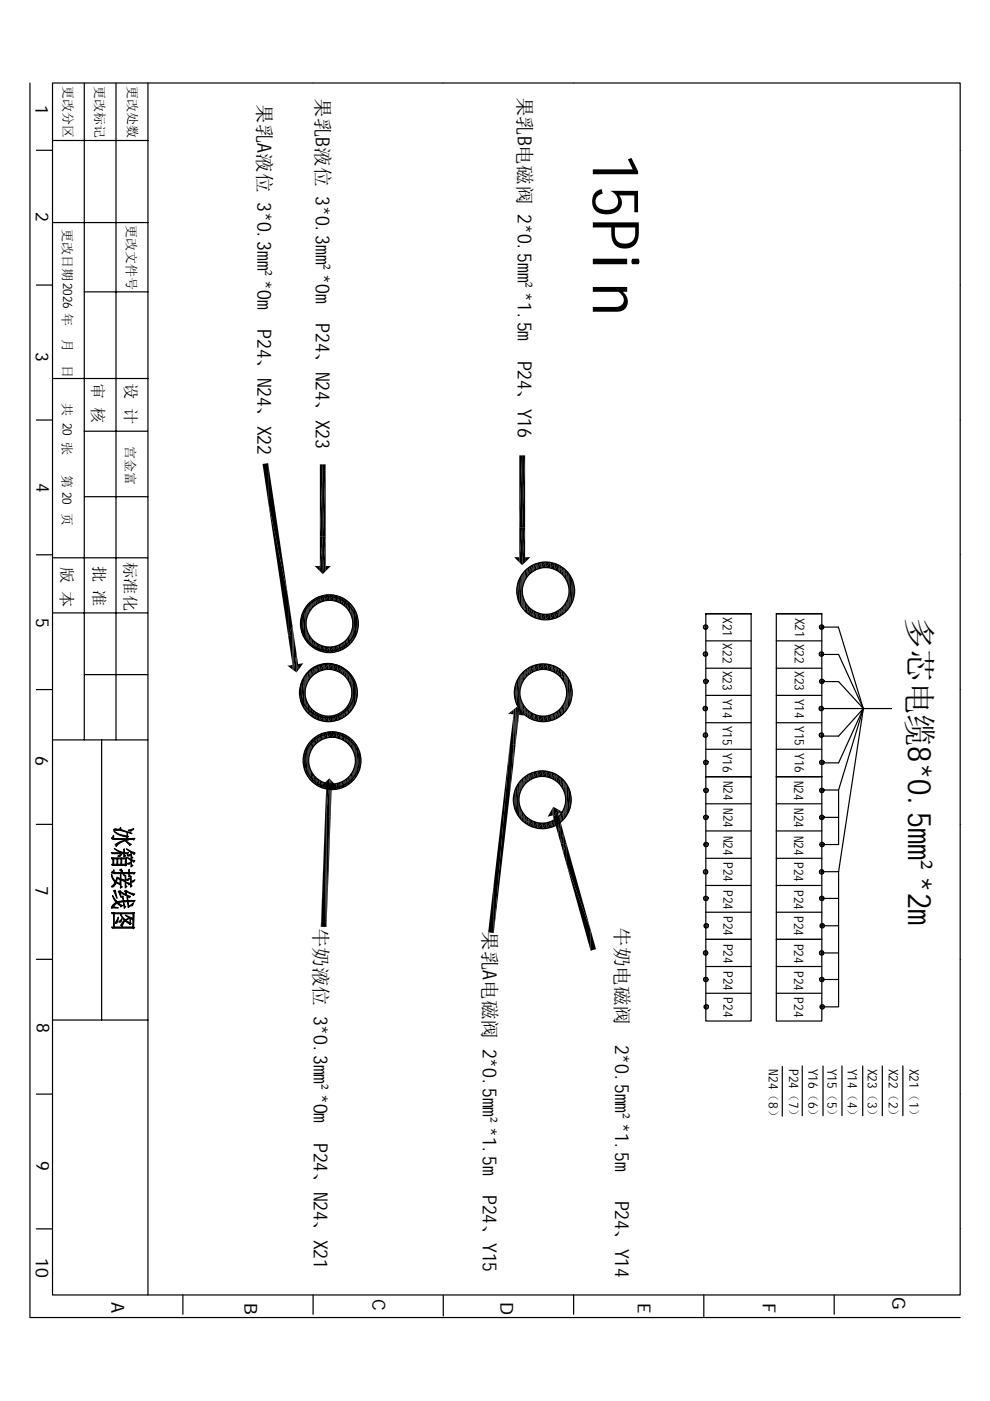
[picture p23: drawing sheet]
<svg xmlns="http://www.w3.org/2000/svg" width="210mm" height="297mm" viewBox="0 0 210 297" stroke-linecap="round" stroke-linejoin="round" font-family="sans-serif">
<defs><g id="words">
<text font-size="13.8" x="125.7" y="32.5" transform="rotate(90 125.7 32.5)">15Pin</text>
<text font-size="6.9" x="192.6" y="130.8" transform="rotate(90 192.6 130.8)">多芯电缆8*0.5mm²*2m</text>
<g font-size="4.1">
<text x="54.6" y="22.1" transform="rotate(90 54.6 22.1)">果乳A液位 3*0.3mm²*0m P24、N24、X22</text>
<text x="66.9" y="20.8" transform="rotate(90 66.9 20.8)">果乳B液位 3*0.3mm²*0m P24、N24、X23</text>
<text x="109.8" y="20.5" transform="rotate(90 109.8 20.5)">果乳B电磁阀 2*0.5mm²*1.5m P24、Y16</text>
<text x="66.5" y="196.7" transform="rotate(90 66.5 196.7)">牛奶液位 3*0.3mm²*0m P24、N24、X21</text>
<text x="102.4" y="197.4" transform="rotate(90 102.4 197.4)">果乳A电磁阀 2*0.5mm²*1.5m P24、Y15</text>
<text x="130.4" y="196.6" transform="rotate(90 130.4 196.6)">牛奶电磁阀</text>
<text x="130.4" y="221.5" transform="rotate(90 130.4 221.5)">2*0.5mm²*1.5m</text>
<text x="130.4" y="254.6" transform="rotate(90 130.4 254.6)">P24、Y14</text>
</g>
<g font-size="3.8">
<text x="7.5" y="22.3" transform="rotate(90 7.5 22.3)">1</text>
<text x="7.6" y="44.9" transform="rotate(90 7.6 44.9)">2</text>
<text x="7.6" y="74.6" transform="rotate(90 7.6 74.6)">3</text>
<text x="7.7" y="102.4" transform="rotate(90 7.7 102.4)">4</text>
<text x="7.7" y="131" transform="rotate(90 7.7 131)">5</text>
<text x="7.5" y="160.2" transform="rotate(90 7.5 160.2)">6</text>
<text x="7.5" y="187.8" transform="rotate(90 7.5 187.8)">7</text>
<text x="7.8" y="216.9" transform="rotate(90 7.8 216.9)">8</text>
<text x="7.7" y="246.2" transform="rotate(90 7.7 246.2)">9</text>
<text x="7.6" y="266.8" transform="rotate(90 7.6 266.8)">10</text>
<text x="79" y="275.5" transform="rotate(90 79 275.5)">C</text>
<text x="189.2" y="275" transform="rotate(90 189.2 275)">G</text>
<text x="23.6" y="276.1" transform="rotate(90 23.6 276.1)">A</text>
<text x="51.8" y="276.3" transform="rotate(90 51.8 276.3)">B</text>
<text x="106.1" y="276" transform="rotate(90 106.1 276)">D</text>
<text x="135.2" y="276.3" transform="rotate(90 135.2 276.3)">E</text>
<text x="161.8" y="276.2" transform="rotate(90 161.8 276.2)">F</text>
</g>
<g font-size="3.4">
<text x="19.6" y="81.2" transform="rotate(90 19.6 81.2)">审 核</text>
<text x="26.5" y="81.3" transform="rotate(90 26.5 81.3)">设 计</text>
<text x="19.9" y="120" transform="rotate(90 19.9 120)">批 准</text>
<text x="26.4" y="119.2" transform="rotate(90 26.4 119.2)">标准化</text>
<text x="13" y="120.2" transform="rotate(90 13 120.2)">版 本</text>
</g>
<g font-size="2.8">
<text x="13.5" y="18.3" transform="rotate(90 13.5 18.3)">更改分区</text>
<text x="20.2" y="18.3" transform="rotate(90 20.2 18.3)">更改标记</text>
<text x="27.1" y="18.3" transform="rotate(90 27.1 18.3)">更改处数</text>
<text x="26.9" y="47.7" transform="rotate(90 26.9 47.7)">更改文件号</text>
<text x="13.3" y="48.5" transform="rotate(90 13.3 48.5)">更改日期2026 年</text>
<text x="13.3" y="71.9" transform="rotate(90 13.3 71.9)">月</text>
<text x="13.3" y="77.4" transform="rotate(90 13.3 77.4)">日</text>
<text x="13.3" y="85.5" transform="rotate(90 13.3 85.5)">共 20 张</text>
<text x="26.7" y="94.5" transform="rotate(90 26.7 94.5)">宫金富</text>
<text x="13.3" y="100.7" transform="rotate(90 13.3 100.7)">第 20 页</text>
<text x="153.3" y="130.9" transform="rotate(90 153.3 130.9)">X21</text>
<text x="168.6" y="130.9" transform="rotate(90 168.6 130.9)">X21</text>
<text x="153.2" y="136.4" transform="rotate(90 153.2 136.4)">X22</text>
<text x="168.5" y="136.5" transform="rotate(90 168.5 136.5)">X22</text>
<text x="153.2" y="142.2" transform="rotate(90 153.2 142.2)">X23</text>
<text x="168.5" y="142.3" transform="rotate(90 168.5 142.3)">X23</text>
<text x="153.2" y="148.1" transform="rotate(90 153.2 148.1)">Y14</text>
<text x="168.5" y="148.2" transform="rotate(90 168.5 148.2)">Y14</text>
<text x="153.2" y="153.9" transform="rotate(90 153.2 153.9)">Y15</text>
<text x="168.5" y="154" transform="rotate(90 168.5 154)">Y15</text>
<text x="153.2" y="159.6" transform="rotate(90 153.2 159.6)">Y16</text>
<text x="168.5" y="159.7" transform="rotate(90 168.5 159.7)">Y16</text>
<text x="153.4" y="165.5" transform="rotate(90 153.4 165.5)">N24</text>
<text x="168.4" y="165.5" transform="rotate(90 168.4 165.5)">N24</text>
<text x="153.4" y="171.3" transform="rotate(90 153.4 171.3)">N24</text>
<text x="168.4" y="171.3" transform="rotate(90 168.4 171.3)">N24</text>
<text x="153.4" y="177.2" transform="rotate(90 153.4 177.2)">N24</text>
<text x="168.4" y="177.2" transform="rotate(90 168.4 177.2)">N24</text>
<text x="153.4" y="182.8" transform="rotate(90 153.4 182.8)">P24</text>
<text x="168.4" y="182.8" transform="rotate(90 168.4 182.8)">P24</text>
<text x="153.4" y="188.7" transform="rotate(90 153.4 188.7)">P24</text>
<text x="168.4" y="188.7" transform="rotate(90 168.4 188.7)">P24</text>
<text x="153.4" y="194.3" transform="rotate(90 153.4 194.3)">P24</text>
<text x="168.4" y="194.3" transform="rotate(90 168.4 194.3)">P24</text>
<text x="153.4" y="200.1" transform="rotate(90 153.4 200.1)">P24</text>
<text x="168.4" y="200.1" transform="rotate(90 168.4 200.1)">P24</text>
<text x="153.4" y="205.9" transform="rotate(90 153.4 205.9)">P24</text>
<text x="168.4" y="205.9" transform="rotate(90 168.4 205.9)">P24</text>
<text x="153.4" y="211.5" transform="rotate(90 153.4 211.5)">P24</text>
<text x="168.4" y="211.5" transform="rotate(90 168.4 211.5)">P24</text>
<text x="163" y="226.7" transform="rotate(90 163 226.7)">N24（8）</text>
<text x="167.3" y="226.6" transform="rotate(90 167.3 226.6)">P24（7）</text>
<text x="171.4" y="226.6" transform="rotate(90 171.4 226.6)">Y16（6）</text>
<text x="175.5" y="226.6" transform="rotate(90 175.5 226.6)">Y15（5）</text>
<text x="179.8" y="226.6" transform="rotate(90 179.8 226.6)">Y14（4）</text>
<text x="184" y="226.6" transform="rotate(90 184 226.6)">X23（3）</text>
<text x="188.5" y="226.6" transform="rotate(90 188.5 226.6)">X22（2）</text>
<text x="192.8" y="226.6" transform="rotate(90 192.8 226.6)">X21（1）</text>
</g>
</g></defs>
<g fill="none" stroke="#000" stroke-width=".25">
<path d="M6.3 17.6v261.7h197.3M11.1 17.6h192.5v257h-192.5zM17.9 17.6v139.3M24.6 17.6v139.3M31.4 17.6v257M7.7 31.9h3.4M11.1 29.8h20.3M11.2 47.2h20.2M7.7 60.4h3.4M17.9 61.9h13.5M7.7 89.1h3.4M11.1 80.2h20.3"/>
<path d="M17.9 91.4h13.4M7.7 117.6h3.4M11.1 118.3h20.2M17.9 105.3h13.4M11.1 129.9h20.2M62.1 134.6v7.5M74.9 128.6v7.3M110.7 121.6v7.3M120.4 121.1v2.8M120.4 126.6v2.8M149.6 130.1h9.7v34.6h-9.7v-34.6h9.7M149.6 135.9h9.7"/>
<path d="M164.6 130.1h9.6v34.6h-9.6v-34.6h9.6M164.6 135.9h9.6M174.1 133h3.7l5.2 17.1M174.1 138.8h3.7l5.2 11.4-5.2 34.6M7.7 146.2h3.4M11.1 156.9h20.2M17.9 143h13.4M21.5 156.9v59.4M65.7 157.1v2.8M75.4 157.6v7.4M149.6 153.2h9.7M149.6 147.4h9.7"/>
<path d="M149.6 141.7h9.7M149.6 158.9h9.7M164.6 153.2h9.6M164.6 147.4h9.6M164.6 141.7h9.6M164.6 158.9h9.6M174.1 144.5h3.7l5.2 5.7h-8.9M174.1 156.1h3.7l5.2-5.9-5.2 11.5h-3.7M189 150.2h-6l-5.2 17.3M7.7 174.8h3.4M65.7 162.6v2.9M69 166.7v6.3"/>
<path d="M70 165v15.5M70.2 165.3v7.7M109.9 165.9v7.4M119.6 165.4v2.8M119.6 170.9v2.9M149.6 164.7h9.7h-9.7v51.8h9.7v-51.8M149.6 170.4h9.7M149.6 176.2h9.7M164.6 164.7h9.6h-9.6v51.8h9.6v-51.8M164.6 170.4h9.6M164.6 176.2h9.6M174.1 167.5h3.7"/>
<path d="M174.2 173.3h3.6M177.8 167.5v11.6h-3.5M149.6 182h9.7M149.6 187.7h9.7M149.6 199.2h9.7M149.6 193.4h9.7M164.6 182h9.6M164.6 187.7h9.6M164.6 199.2h9.6M164.6 193.4h9.6M174.1 184.8h3.7M174.2 190.5h3.6"/>
<path d="M174.3 196.3h3.5M177.8 184.8v28.7h-3.5M7.7 203.4h3.4M11.1 216.3h20.3M149.6 204.9h9.7M149.6 210.6h9.7M164.6 204.9h9.6M164.6 210.6h9.6M174.2 202h3.6M174.2 207.7h3.6M7.7 232h3.4M165.9 226.1v10.5"/>
<path d="M170.1 226v10.5M174.5 226v10.5M178.5 226v10.5M182.9 226v10.5M187.1 226v10.5M191.4 226v10.5M7.7 260.5h3.4M38.8 274.6v4.1M66.4 274.6v4.1M94 274.6v4.4M121.6 274.6v4.1M149.2 274.6v4.7"/>
<path d="M176.9 274.6v4.1"/>
<circle cx="69.7" cy="132.2" r="5.8"/>
<circle cx="69.9" cy="132.2" r="6.1"/>
<circle cx="69.9" cy="132.2" r="4.9"/>
<circle cx="115.7" cy="125.3" r="6.1"/>
<circle cx="115.7" cy="125.3" r="4.9"/>
<circle cx="149.6" cy="138.7" r=".47"/>
<circle cx="149.6" cy="132.9" r=".47"/>
<circle cx="174.2" cy="138.7" r=".47"/>
<circle cx="174.2" cy="132.9" r=".47"/>
<circle cx="69.5" cy="146.4" r="5.8"/>
<circle cx="69.6" cy="146.9" r="6.1"/>
<circle cx="69.6" cy="146.9" r="4.9"/>
<circle cx="115.2" cy="146.9" r="6.1"/>
<circle cx="115.2" cy="146.9" r="4.9"/>
<circle cx="149.5" cy="150.2" r=".47"/>
<circle cx="149.6" cy="155.8" r=".47"/>
<circle cx="149.6" cy="144.5" r=".47"/>
<circle cx="174.1" cy="150.2" r=".47"/>
<circle cx="174.2" cy="155.8" r=".47"/>
<circle cx="174.2" cy="144.5" r=".47"/>
<circle cx="70.4" cy="161.3" r="5.8"/>
<circle cx="70.4" cy="161.3" r="6.1"/>
<circle cx="70.4" cy="161.3" r="4.9"/>
<circle cx="115" cy="169.6" r="6.1"/>
<circle cx="115" cy="169.6" r="4.9"/>
<circle cx="149.6" cy="173.3" r=".47"/>
<circle cx="149.6" cy="161.6" r=".47"/>
<circle cx="149.7" cy="179" r=".47"/>
<circle cx="149.7" cy="167.6" r=".47"/>
<circle cx="174.2" cy="173.3" r=".47"/>
<circle cx="174.2" cy="161.6" r=".47"/>
<circle cx="174.2" cy="167.6" r=".47"/>
<circle cx="174.3" cy="179" r=".47"/>
<circle cx="149.6" cy="184.8" r=".47"/>
<circle cx="149.6" cy="190.5" r=".47"/>
<circle cx="149.7" cy="196.3" r=".47"/>
<circle cx="174.2" cy="184.8" r=".47"/>
<circle cx="174.2" cy="190.5" r=".47"/>
<circle cx="174.3" cy="196.3" r=".47"/>
<circle cx="149.6" cy="202" r=".47"/>
<circle cx="149.6" cy="207.7" r=".47"/>
<circle cx="149.7" cy="213.5" r=".47"/>
<circle cx="174.2" cy="202" r=".47"/>
<circle cx="174.2" cy="207.7" r=".47"/>
<circle cx="174.3" cy="213.5" r=".47"/>
</g>
<g fill="#000">
<path d="M66.3 17.6h.1zM66.3 17.6l.1 .1zM66.4 17.5l.1 .1zM66.4 17.5v.1zM94 17.5v.1zM93.9 17.6l.1 .1zM94 17.5l.1 .1zM121.6 17.5l.1 .1zM121.5 17.6l.1 .1zM121.6 17.6v.1zM203.5 31.8l.1 .1zM203.6 31.8l.1 .1z"/>
<path d="M203.6 31.8v.1zM203.5 31.9h.1zM203.5 60.4l.1 .1zM203.6 60.4h.1zM203.6 60.4v.1zM55.7 98.4l1.2-.2v8.2zM67.8 98.5h.7l-.7 15.2zM68.5 98.5v15.2h-.7zM68.5 98.5h.5l-.5 15.2zM69 98.5v15.2h-.5zM110.1 96.5h.6l-.6 15.3zM110.7 96.5v15.3h-.6z"/>
<path d="M110.7 96.5h.6l-.6 15.3zM111.3 96.5v15.3h-.6zM203.5 89.1h.1zM203.6 89l.1 .1zM203.6 89v.1zM203.5 89l.1 .1zM67.8 113.7h.7l-.7 7.4zM68.5 113.7v8l-.7-.6zM68.5 113.7h.5l-.5 8zM69 113.7v7.4l-.5 .6zM109 118.1h1.1v1.1zM110.1 111.8h.6l-.6 7.4z"/>
<path d="M110.7 111.8v8l-.6-.6zM110.7 111.8h.6l-.6 8zM111.3 111.8v7.4l-.6 .6zM111.3 118.1h1.1l-1.1 1.1zM112.4 120.1l.4-.2-.4 1.7zM112.8 119.9v1.4l-.4 .3zM112.8 119.9l.3-.2-.3 1.6zM113.1 119.7v1.4l-.3 .2zM113.1 119.7l.6-.2-.6 1.6zM113.7 119.5v1.3l-.6 .3zM113.7 119.5l.2-.1-.2 1.4zM113.9 119.4v1.3l-.2 .1z"/>
<path d="M113.9 119.4l.8-.2-.8 1.5zM114.7 119.2v1.3l-.8 .2zM114.7 119.2h.1l-.1 1.3zM114.8 119.2v1.2l-.1 .1zM114.8 119.2l.9-.1-.9 1.3zM115.7 119.1v1.2l-.9 .1zM115.7 119.1l.9 .1-.9 1.1zM116.6 119.2v1.2l-.9-.1zM116.6 119.2v1.2zM116.7 119.2v1.3zM116.7 119.2l.8 .2-.8 1.1zM117.5 119.4v1.3l-.8-.2z"/>
<path d="M117.5 119.4l.2 .1-.2 1.2zM117.7 119.5v1.3l-.2-.1zM117.7 119.5l.6 .2-.6 1.1zM118.3 119.7v1.4l-.6-.3zM118.3 119.7l.3 .2-.3 1.2zM118.6 119.9v1.4l-.3-.2zM203.5 117.6l.1 .1zM203.6 117.5l.1 .1zM203.6 117.5v.2zM56.9 98.2l4.2 28.3-4.2-20.1zM56.9 106.4l4.2 20.1v8.2zM61.1 134.7l.9-.1v6.4z"/>
<path d="M61.1 126.5l.9 6.3-.9 1.9zM62 132.8v1.8l-.9 .1zM62 132.8l.3 1.8h-.3zM62.3 134.6l.6 3.9-.6 3.6zM62.9 138.5v4.1l-.6-.5zM64.7 128.8l-.5 5.9v-5zM64.7 128.8v6.8l-.5-.9zM65.4 134.4l.5 .8-.5 1.3zM65.9 135.2v1.7l-.5-.4zM65.9 127.5l-.5 2.5v-2zM65.9 127.5v1.7l-.5 .8zM65.9 135.2l.1 .2-.1 1.5z"/>
<path d="M66 135.4v1.7l-.1-.2zM65.9 127.5l.1-.1-.1 1.8zM66 127.4v1.7l-.1 .1zM66 135.4l.5 .5-.5 1.2zM66.5 135.9v1.5l-.5-.3zM66 127.4l.5-.3-.5 2zM66.5 127.1v1.5l-.5 .5zM66.5 135.9l.4 .3-.4 1.2zM66.9 136.2v1.5l-.4-.3zM66.5 127.1l.4-.3-.4 1.8zM66.9 126.8v1.5l-.4 .3zM66.9 136.2l.3 .2-.3 1.3z"/>
<path d="M67.2 136.4v1.4l-.3-.1zM66.9 126.8l.3-.2-.3 1.7zM67.2 126.6v1.4l-.3 .3zM67.2 136.4l.6 .3-.6 1.1zM67.8 136.7v1.3l-.6-.2zM67.2 126.6l.6-.2-.6 1.6zM67.8 126.4v1.3l-.6 .3zM66.7 120h1.1v1.1zM67.8 136.7l.2 .1-.2 1.2zM68 136.8v1.3l-.2-.1zM67.8 126.4h.2l-.2 1.3zM68 126.4v1.2l-.2 .1z"/>
<path d="M68 136.8l.8 .3-.8 1zM68.8 137.1v1.2l-.8-.2zM68 126.4l.8-.3-.8 1.5zM68.8 126.1v1.3l-.8 .2zM68.8 137.1v1.2zM68.9 137.1v1.2zM68.8 126.1v1.3zM68.9 126.1l-.1 1.3zM68.9 137.1l.9 .1-.9 1.1zM69.8 137.2v1.2l-.9-.1zM68.9 126.1h.9l-.9 1.3zM69.8 126.1v1.2l-.9 .1z"/>
<path d="M69 120h1.1l-1.1 1.1zM69.8 137.2l.9-.1-.9 1.3zM70.7 137.1v1.2l-.9 .1zM69.8 126.1h.9l-.9 1.2zM70.7 126.1v1.3l-.9-.1zM70.7 137.1h.2l-.2 1.2zM70.9 137.1v1.2h-.2zM70.7 126.1h.2l-.2 1.3zM70.9 126.1v1.3h-.2zM70.9 137.1l.7-.3-.7 1.5zM71.6 136.8v1.3l-.7 .2zM70.9 126.1l.7 .3-.7 1z"/>
<path d="M71.6 126.4v1.2l-.7-.2zM71.6 136.8l.2-.1-.2 1.4zM71.8 136.7v1.3l-.2 .1zM71.6 126.4h.2l-.2 1.2zM71.8 126.4v1.3l-.2-.1zM71.8 136.7l.6-.3-.6 1.6zM72.4 136.4v1.4l-.6 .2zM71.8 126.4l.6 .2-.6 1.1zM72.4 126.6v1.4l-.6-.3zM72.4 136.4l.4-.2-.4 1.6zM72.8 136.2v1.5l-.4 .1zM72.4 126.6l.4 .2-.4 1.2z"/>
<path d="M72.8 126.8v1.5l-.4-.3zM72.8 136.2l.4-.3-.4 1.8zM73.2 135.9v1.5l-.4 .3zM72.8 126.8l.4 .3-.4 1.2zM73.2 127.1v1.5l-.4-.3zM73.6 135.4l-.4 2v-1.5zM73.6 135.4v1.7l-.4 .3zM73.2 127.1l.4 .3-.4 1.2zM73.6 127.4v1.7l-.4-.5zM73.8 135.2l-.2 1.9v-1.7zM73.8 135.2v1.7l-.2 .2zM73.6 127.4l.2 .1-.2 1.6z"/>
<path d="M73.8 127.5v1.7l-.2-.1zM74.3 134.4l-.5 2.5v-1.7zM74.3 134.4v2.1l-.5 .4zM73.8 127.5l.5 .5-.5 1.2zM74.3 128v2l-.5-.8zM75 128.8l.5 .9-.5 5.9zM75.5 129.7v5l-.5 .9zM76 131.7l-.2 2zM110.5 121.9l-.4 5.8v-4.9zM110.5 121.9v6.8l-.4-1zM111.3 127.5l.5 .8-.5 1.3zM111.8 128.3v1.7l-.5-.4z"/>
<path d="M111.3 121l.5-.4-.5 2.5zM111.8 120.6v1.7l-.5 .8zM111.8 128.3l.1 .2-.1 1.5zM111.9 128.5v1.7l-.1-.2zM111.9 120.4l-.1 1.9v-1.7zM111.9 120.4v1.7l-.1 .2zM111.9 128.5l.5 .4-.5 1.3zM112.4 128.9v1.6l-.5-.3zM111.9 120.4l.5-.3-.5 2zM112.4 120.1v1.5l-.5 .5zM112.4 128.9l.4 .4-.4 1.2zM112.8 129.3v1.4l-.4-.2z"/>
<path d="M112.8 129.3l.3 .2-.3 1.2zM113.1 129.5v1.3l-.3-.1zM113.1 129.5l.6 .3-.6 1zM113.7 129.8v1.3l-.6-.3zM113.7 129.8l.2 .1-.2 1.2zM113.9 129.9v1.3l-.2-.1zM113.9 129.9l.8 .2-.8 1.1zM114.7 130.1v1.2l-.8-.1zM114.7 130.1l.1 .1-.1 1.1zM114.8 130.2v1.2l-.1-.1zM114.8 130.2h.9l-.9 1.2zM115.7 130.2v1.2h-.9z"/>
<path d="M115.7 130.2h.9l-.9 1.2zM116.6 130.2v1.2h-.9zM116.6 130.2v1.2zM116.7 130.1l-.1 1.3zM116.7 130.1l.8-.2-.8 1.4zM117.5 129.9v1.3l-.8 .1zM117.5 129.9l.2-.1-.2 1.4zM117.7 129.8v1.3l-.2 .1zM117.7 129.8l.6-.3-.6 1.6zM118.3 129.5v1.3l-.6 .3zM118.3 129.5l.3-.2-.3 1.5zM118.6 129.3v1.4l-.3 .1z"/>
<path d="M118.6 129.3l.4-.4-.4 1.8zM119 128.9v1.6l-.4 .2zM118.6 119.9l.4 .2-.4 1.2zM119 120.1v1.5l-.4-.3zM119.5 128.5l-.5 2v-1.6zM119.5 128.5v1.7l-.5 .3zM119 120.1l.5 .3-.5 1.2zM119.5 120.4v1.7l-.5-.5zM119.7 128.3l-.2 1.9v-1.7zM119.7 128.3v1.7l-.2 .2zM119.5 120.4l.2 .2-.2 1.5zM119.7 120.6v1.7l-.2-.2z"/>
<path d="M120.1 127.5l-.4 2.5v-1.7zM120.1 127.5v2.1l-.4 .4zM119.7 120.6l.4 .4-.4 1.3zM120.1 121v2.1l-.4-.8zM120.9 121.9l.4 .9-.4 5.9zM121.3 122.8v4.9l-.4 1zM149.1 138.6v.2zM149.1 138.5v.3zM149.1 132.8v.3zM149.1 132.8v.4zM149.1 132.9v.1zM149.1 132.8v.2z"/>
<path d="M149.1 138.5v.4zM149.2 132.7l-.1 .5zM149.2 132.7v.6zM149.2 138.4l-.1 .5zM149.2 138.4v.6zM149.3 132.6l-.1 .7zM149.3 132.6v.7zM149.3 138.3l-.1 .7zM149.3 138.3v.8zM149.4 132.6v.8zM149.4 132.5v.9zM149.4 138.2v.9z"/>
<path d="M149.5 132.5l-.1 .9zM149.5 132.5v.9zM149.5 132.5v1zM149.5 138.2v1zM149.6 138.2l-.1 1zM149.6 132.5l-.1 1zM149.6 132.5v1zM149.6 138.2v1zM149.7 132.5l-.1 1zM149.7 138.2l-.1 1zM149.7 138.2v.9zM149.8 138.2l-.1 .9z"/>
<path d="M149.7 132.5v.9zM149.8 132.5l-.1 .9zM149.8 138.2v.9zM149.8 138.3v.8zM149.8 132.5v.9zM149.9 132.6l-.1 .8zM149.9 132.6v.8zM149.9 138.3l-.1 .8zM149.9 132.6v.7zM149.9 132.7v.6zM149.9 138.3v.8zM149.9 138.4v.7z"/>
<path d="M150 132.7l-.1 .6zM149.9 138.4v.6zM150 138.4l-.1 .6zM150 132.7v.6zM150 132.8v.5zM150 138.5v.4zM150 138.4v.6zM150 138.5v.5zM150.1 132.9v.1zM150.1 132.8v.3zM150.1 132.9v.2zM150 132.8v.4z"/>
<path d="M150.1 132.8l-.1 .4zM150.1 138.6v.2zM150 138.5v.3zM150.1 138.6l-.1 .2zM173.7 132.9v.1zM173.7 138.6v.2zM173.7 138.5v.3zM173.7 132.8v.3zM173.7 132.8v.4zM173.7 132.8v.2zM173.7 138.5v.4zM173.8 132.7l-.1 .5z"/>
<path d="M173.8 132.7v.6zM173.8 138.4l-.1 .5zM173.8 138.4v.6zM173.9 132.6l-.1 .7zM173.9 132.6v.7zM173.9 138.3l-.1 .7zM173.9 138.3v.8zM173.9 132.6v.8zM174 132.5v.9zM174 138.2v.9zM174.1 132.5l-.1 .9zM174.1 132.5v.9z"/>
<path d="M174.1 132.5v1zM174.1 138.2v1zM174.2 138.2l-.1 1zM174.2 132.5l-.1 1zM174.2 132.5v1zM174.2 138.2v1zM174.3 138.2l-.1 1zM174.3 132.5l-.1 1zM174.3 132.5v.9zM174.4 132.5l-.1 .9zM174.3 138.2v.9zM174.4 138.2l-.1 .9z"/>
<path d="M174.4 138.2v.9zM174.4 138.3v.8zM174.4 132.5v.9zM174.5 132.6l-.1 .8zM174.5 132.6v.8zM174.5 138.3l-.1 .8zM174.5 132.6v.7zM174.5 132.7v.6zM174.5 138.3v.8zM174.5 138.4v.7zM174.6 132.7l-.1 .6zM174.5 138.4v.6z"/>
<path d="M174.6 138.4l-.1 .6zM174.6 132.7v.6zM174.6 132.8v.5zM174.6 138.5v.4zM174.6 138.4v.6zM174.6 138.5v.5zM174.7 132.9v.1zM174.7 132.8v.3zM174.7 132.9v.2zM174.6 132.8v.4zM174.7 132.8l-.1 .4zM174.7 138.6v.2z"/>
<path d="M174.6 138.5v.3zM174.7 138.6l-.1 .2zM60.9 141.1l.2 .2zM61.1 141.1l.9-.1-.9 .3zM61.1 141.3l.9-.3v1zM63.2 140.8v1.3l-.3 .5zM63.7 145.4l-.2 2zM63.2 140.8l1.1-.2-1.1 1.5zM64.5 143.5l-.5 5.9v-5zM64.5 143.5v6.8l-.5-.9zM65.2 157.9l-.5 5.9v-5zM65.2 157.9v6.8l-.5-.9z"/>
<path d="M65.2 149.1l.5 .8-.5 1.3zM65.7 149.9v1.7l-.5-.4zM65.2 142.6l.5-.4-.5 2.5zM65.7 142.2v1.7l-.5 .8zM65.7 149.9l.2 .2-.2 1.5zM65.9 150.1v1.7l-.2-.2zM65.9 142l-.2 1.9v-1.7zM65.9 142v1.7l-.2 .2zM65.9 150.1l.4 .5-.4 1.2zM66.3 150.6v1.4l-.4-.2zM65.9 142l.4-.3-.4 2zM66.3 141.7v1.5l-.4 .5z"/>
<path d="M66 157l.4-.4-.4 2.5zM66.4 156.6v1.7l-.4 .8zM66.6 156.4l-.2 1.9v-1.7zM66.6 156.4v1.7l-.2 .2zM66.3 150.6l.4 .3-.4 1.1zM66.7 150.9v1.4l-.4-.3zM66.3 141.7l.4-.2-.4 1.7zM66.7 141.5v1.4l-.4 .3zM66.6 156.4l.5-.3-.5 2zM67.1 156.1v1.5l-.5 .5zM66.7 150.9l.4 .2-.4 1.2zM67.1 151.1v1.4l-.4-.2z"/>
<path d="M66.7 141.5l.4-.2-.4 1.6zM67.1 141.3v1.4l-.4 .2zM67.1 156.1l.3-.2-.3 1.7zM67.4 155.9v1.4l-.3 .3zM67.1 151.1l.5 .3-.5 1.1zM67.6 151.4v1.3l-.5-.2zM67.1 141.3l.5-.2-.5 1.6zM67.6 141.1v1.3l-.5 .3zM67.4 155.9l.4-.2-.4 1.6zM67.8 155.7v1.4l-.4 .2zM67.6 151.4l.3 .1-.3 1.2zM67.9 151.5v1.3l-.3-.1z"/>
<path d="M67.6 141.1l.3-.1-.3 1.4zM67.9 141v1.3l-.3 .1zM67.8 155.7l.6-.3-.6 1.7zM68.4 155.4v1.3l-.6 .4zM68.4 155.4h.2l-.2 1.3zM68.6 155.4v1.3h-.2zM67.9 151.5l.7 .3-.7 1zM68.6 151.8v1.2l-.7-.2zM67.9 141l.7-.2-.7 1.5zM68.6 140.8v1.3l-.7 .2zM68.6 151.8h.1l-.1 1.2zM68.7 151.8v1.2h-.1z"/>
<path d="M68.6 140.8h.1l-.1 1.3zM68.7 140.8v1.2l-.1 .1zM68.6 155.4l.8-.2-.8 1.5zM69.4 155.2v1.2l-.8 .3zM69.4 155.2v1.2zM69.5 155.2l-.1 1.2zM68.7 151.8h.9l-.9 1.2zM69.6 151.8v1.3l-.9-.1zM68.7 140.8l.9-.1-.9 1.3zM69.6 140.7v1.2l-.9 .1zM69.5 155.2l.9-.1-.9 1.3zM70.4 155.1v1.2l-.9 .1z"/>
<path d="M69.6 151.8h1l-1 1.3zM70.6 151.8v1.2l-1 .1zM69.6 140.7l1 .1-1 1.1zM70.6 140.8v1.2l-1-.1zM70.6 151.8v1.2zM70.7 151.8l-.1 1.2zM70.6 140.8v1.2zM70.7 140.8v1.3zM70.4 155.1l.9 .1-.9 1.1zM71.3 155.2v1.2l-.9-.1zM71.3 155.2h.1l-.1 1.2zM71.4 155.2v1.2h-.1z"/>
<path d="M70.7 151.8l.8-.3-.8 1.5zM71.5 151.5v1.3l-.8 .2zM70.7 140.8l.8 .2-.8 1.1zM71.5 141v1.3l-.8-.2zM71.5 151.5l.2-.1-.2 1.4zM71.7 151.4v1.3l-.2 .1zM71.5 141l.2 .1-.2 1.2zM71.7 141.1v1.3l-.2-.1zM71.4 155.2l.8 .2-.8 1zM72.2 155.4v1.3l-.8-.3zM71.7 151.4l.6-.3-.6 1.6zM72.3 151.1v1.4l-.6 .2z"/>
<path d="M71.7 141.1l.6 .2-.6 1.1zM72.3 141.3v1.4l-.6-.3zM72.2 155.4h.2l-.2 1.3zM72.4 155.4v1.3h-.2zM72.3 151.1l.3-.2-.3 1.6zM72.6 150.9v1.4l-.3 .2zM72.3 141.3l.3 .2-.3 1.2zM72.6 141.5v1.4l-.3-.2zM72.4 155.4l.6 .3-.6 1zM73 155.7v1.4l-.6-.4zM72.6 150.9l.4-.3-.4 1.7zM73 150.6v1.4l-.4 .3z"/>
<path d="M72.6 141.5l.4 .2-.4 1.2zM73 141.7v1.5l-.4-.3zM73 155.7l.3 .2-.3 1.2zM73.3 155.9v1.4l-.3-.2zM73.4 150.1l-.4 1.9v-1.4zM73.4 150.1v1.7l-.4 .2zM73 141.7l.4 .3-.4 1.2zM73.4 142v1.7l-.4-.5zM73.4 150.1l.2-.2-.2 1.9zM73.6 149.9v1.7l-.2 .2zM73.4 142l.2 .2-.2 1.5zM73.6 142.2v1.7l-.2-.2z"/>
<path d="M73.3 155.9l.4 .2-.4 1.2zM73.7 156.1v1.5l-.4-.3zM74.1 149.1l-.5 2.5v-1.7zM74.1 149.1v2.1l-.5 .4zM73.6 142.2l.5 .4-.5 1.3zM74.1 142.6v2.1l-.5-.8zM73.7 156.1l.5 .3-.5 1.2zM74.2 156.4v1.7l-.5-.5zM74.2 156.4l.1 .2-.1 1.5zM74.3 156.6v1.7l-.1-.2zM74.3 156.6l.5 .4-.5 1.3zM74.8 157v2.1l-.5-.8z"/>
<path d="M74.8 143.5l.5 .9-.5 5.9zM75.3 144.4v5l-.5 .9zM75.6 157.9l.4 .9-.4 5.9zM76 158.8v5l-.4 .9zM107.7 151.3l.4-.3v.4zM108.1 157.7l-3.4 40.1v-10.5zM108.1 157.7v10.5l-3.4 29.6zM108.9 151.5v6.3l-.8-.1zM108.1 157.7l.8 .1-.8 10.4zM108.9 157.8v4l-.8 6.4zM108.1 151l.8-.6-.8 1zM108.9 150.4v1.1l-.8-.1z"/>
<path d="M109.2 145.4l-.2 2zM110 143.5l-.5 5.9v-5zM110 143.5v6.8l-.5-.9zM110.1 150.3l1.1 1.4-1.1-.1zM110.7 149.1l.5 .8-.5 1.3zM111.2 149.9v1.7l-.5-.4zM110.7 142.6l.5-.4-.5 2.5zM111.2 142.2v1.7l-.5 .8zM111.2 149.9l.2 .2-.2 1.5zM111.4 150.1v1.7l-.2-.2zM111.4 142l-.2 1.9v-1.7zM111.4 142v1.7l-.2 .2z"/>
<path d="M111.4 150.1l.4 .5-.4 1.2zM111.8 150.6v1.4l-.4-.2zM111.4 142l.4-.3-.4 2zM111.8 141.7v1.5l-.4 .5zM111.8 150.6l.4 .3-.4 1.1zM112.2 150.9v1.4l-.4-.3zM111.8 141.7l.4-.2-.4 1.7zM112.2 141.5v1.4l-.4 .3zM112.2 150.9l.4 .2-.4 1.2zM112.6 151.1v1.4l-.4-.2zM112.2 141.5l.4-.2-.4 1.6zM112.6 141.3v1.4l-.4 .2z"/>
<path d="M112.6 151.1l.6 .3-.6 1.1zM113.2 151.4v1.3l-.6-.2zM112.6 141.3l.6-.2-.6 1.6zM113.2 141.1v1.3l-.6 .3zM113.2 151.4l.2 .1-.2 1.2zM113.4 151.5v1.3l-.2-.1zM113.2 141.1l.2-.1-.2 1.4zM113.4 141v1.3l-.2 .1zM113.4 151.5l.8 .3-.8 1zM114.2 151.8v1.2l-.8-.2zM113.4 141l.8-.2-.8 1.5zM114.2 140.8v1.3l-.8 .2z"/>
<path d="M114.2 151.8v1.2zM114.3 151.8l-.1 1.2zM114.2 140.8v1.3zM114.3 140.8l-.1 1.3zM114.3 151.8h.9l-.9 1.2zM115.2 151.8v1.3l-.9-.1zM114.3 140.8l.9-.1-.9 1.3zM115.2 140.7v1.2l-.9 .1zM115.2 151.8h.9l-.9 1.3zM116.1 151.8v1.2l-.9 .1zM115.2 140.7l.9 .1-.9 1.1zM116.1 140.8v1.2l-.9-.1z"/>
<path d="M116.1 151.8h.1l-.1 1.2zM116.2 151.8v1.2h-.1zM116.1 140.8h.1l-.1 1.2zM116.2 140.8v1.3l-.1-.1zM116.2 151.8l.8-.3-.8 1.5zM117 151.5v1.3l-.8 .2zM116.2 140.8l.8 .2-.8 1.1zM117 141v1.3l-.8-.2zM117 151.5l.2-.1-.2 1.4zM117.2 151.4v1.3l-.2 .1zM117 141l.2 .1-.2 1.2zM117.2 141.1v1.3l-.2-.1z"/>
<path d="M117.2 151.4l.6-.3-.6 1.6zM117.8 151.1v1.4l-.6 .2zM117.2 141.1l.6 .2-.6 1.1zM117.8 141.3v1.4l-.6-.3zM117.8 151.1l.3-.2-.3 1.6zM118.1 150.9v1.4l-.3 .2zM117.8 141.3l.3 .2-.3 1.2zM118.1 141.5v1.4l-.3-.2zM118.1 150.9l.4-.3-.4 1.7zM118.5 150.6v1.4l-.4 .3zM118.1 141.5l.4 .2-.4 1.2zM118.5 141.7v1.5l-.4-.3z"/>
<path d="M119 150.1l-.5 1.9v-1.4zM119 150.1v1.7l-.5 .2zM118.5 141.7l.5 .3-.5 1.2zM119 142v1.7l-.5-.5zM119.1 149.9l-.1 1.9v-1.7zM119.1 149.9v1.7l-.1 .2zM119 142l.1 .2-.1 1.5zM119.1 142.2v1.7l-.1-.2zM119.6 149.1l-.5 2.5v-1.7zM119.6 149.1v2.1l-.5 .4zM119.1 142.2l.5 .4-.5 1.3zM119.6 142.6v2.1l-.5-.8z"/>
<path d="M120.3 143.5l.5 .9-.5 5.9zM120.8 144.4v5l-.5 .9zM149.1 150.1v.2zM149.1 150.1v.3zM149.1 150v.4zM149.1 150v.5zM149.1 155.8v.1zM149.1 155.7v.2zM149.1 155.7v.3zM149.1 144.4v.1zM149.1 149.9v.6zM149.1 155.6v.5z"/>
<path d="M149.1 155.6v.4zM149.2 144.3v.3zM149.2 144.3l-.1 .2zM149.2 155.6l-.1 .5zM149.2 155.6v.6zM149.2 144.2v.4zM149.2 144.2v.5zM149.2 149.8v.8zM149.2 155.5v.7zM149.3 144.1v.7zM149.3 149.8v.8zM149.3 149.8v.9z"/>
<path d="M149.3 155.5v.8zM149.4 155.4l-.1 .9zM149.4 144v.9zM149.4 149.8v.9zM149.4 155.4v.9zM149.5 155.4l-.1 .9zM149.5 144l-.1 .9zM149.5 149.8l-.1 .9zM149.6 144l-.1 .9zM149.6 144v.9zM149.5 155.4v.9zM149.6 155.4l-.1 .9z"/>
<path d="M149.5 149.8v.9zM149.6 149.8l-.1 .9zM149.6 155.4v.9zM149.6 149.8v.9zM149.7 144l-.1 .9zM149.7 155.4l-.1 .9zM149.7 149.8l-.1 .9zM149.7 144v.9zM149.8 144l-.1 .9zM149.7 149.8v.9zM149.8 149.8l-.1 .9zM149.7 155.4v.9z"/>
<path d="M149.8 155.4l-.1 .9zM149.8 144v.9zM149.8 149.8v.8zM149.8 155.4v.9zM149.8 155.5v.8zM149.9 155.5l-.1 .8zM149.9 144l-.1 .9zM149.9 149.9l-.1 .7zM149.9 155.5v.7zM149.9 155.6v.6zM149.9 144v.9zM149.9 144.1v.8z"/>
<path d="M149.9 150v.5zM149.9 149.9v.6zM149.9 144.1v.7zM150 144.1l-.1 .7zM150 150.1v.2zM150 150.1v.3zM149.9 150v.4zM150 150.1l-.1 .3zM149.9 155.6v.5zM150 155.6l-.1 .5zM150 144.1v.7zM150 144.2v.6z"/>
<path d="M150 155.8v.1zM150 155.7v.3zM150 155.8v.2zM150 155.6v.5zM150 155.7v.4zM150 144.2v.5zM150.1 144.3l-.1 .4zM150.1 144.4v.1zM150.1 144.3v.3zM150.1 144.4v.2zM173.7 150.1v.2zM173.7 150.1v.3z"/>
<path d="M173.7 150v.4zM173.7 150v.5zM173.7 155.6v.4zM173.7 155.6v.5zM173.7 155.8v.1zM173.7 155.7v.2zM173.7 155.7v.3zM173.7 144.4v.1zM173.7 149.9v.6zM173.8 144.3v.3zM173.8 144.3l-.1 .2zM173.8 149.8l-.1 .7z"/>
<path d="M173.8 149.8v.8zM173.8 155.6l-.1 .5zM173.8 155.6v.6zM173.8 144.2v.4zM173.8 144.2v.5zM173.8 155.5v.7zM173.9 144.1v.7zM173.9 149.8v.8zM173.9 149.8v.9zM173.9 155.5v.8zM173.9 155.4v.9zM174 144v.9z"/>
<path d="M174 149.8v.9zM174 155.4v.9zM174.1 144l-.1 .9zM174.1 155.4l-.1 .9zM174.1 149.8l-.1 .9zM174.1 144v.9zM174.2 144v.9zM174.1 155.4v.9zM174.2 155.4l-.1 .9zM174.1 149.8v.9zM174.2 149.8l-.1 .9zM174.2 155.4v.9z"/>
<path d="M174.2 149.8v.9zM174.3 144l-.1 .9zM174.3 155.4l-.1 .9zM174.3 149.8l-.1 .9zM174.3 144v.9zM174.4 144l-.1 .9zM174.3 149.8v.9zM174.4 149.8l-.1 .9zM174.3 155.4v.9zM174.4 155.4l-.1 .9zM174.4 144v.9zM174.4 149.8v.8z"/>
<path d="M174.4 155.4v.9zM174.4 155.5v.8zM174.5 149.9l-.1 .7zM174.5 155.5l-.1 .8zM174.5 144l-.1 .9zM174.5 149.9v.6zM174.5 150v.5zM174.5 155.5v.7zM174.5 155.6v.6zM174.5 144v.9zM174.5 144.1v.8zM174.5 144.1v.7z"/>
<path d="M174.6 144.1l-.1 .7zM174.6 150.1v.2zM174.6 150.1v.3zM174.5 150v.4zM174.6 150.1l-.1 .3zM174.5 155.6v.5zM174.6 155.6l-.1 .5zM174.6 144.1v.7zM174.6 144.2v.6zM174.6 155.8v.1zM174.6 155.7v.3zM174.6 155.8v.2z"/>
<path d="M174.6 155.6v.5zM174.6 155.7v.4zM174.6 144.2v.5zM174.7 144.3l-.1 .4zM174.7 144.4v.1zM174.7 144.3v.3zM174.7 144.4v.2zM203.5 146.2l.1 .1zM203.6 146.1l.1 .1zM203.6 146.1v.1zM203.5 146.2h.1zM66 163.5l.4 .8-.4 1.3z"/>
<path d="M66.4 164.3v1.7l-.4-.4zM66.4 164.3l.2 .2-.2 1.5zM66.6 164.5v1.6l-.2-.1zM66.6 164.5l.5 .5-.5 1.1zM67.1 165v1.4l-.5-.3zM67.1 165l.3 .3-.3 1.1zM67.4 165.3v1.4l-.3-.3zM67.4 165.3l.4 .2-.4 1.2zM67.8 165.5v1.4l-.4-.2zM67.8 165.5l.6 .3-.6 1.1zM68.4 165.8v1.3l-.6-.2zM68.4 165.8l.2 .1-.2 1.2z"/>
<path d="M68.6 165.9v1.3l-.2-.1zM68.1 166.7l.8-.9v.9zM68.9 173l-.8 23.5zM68.9 173v23.5h-.8zM68.9 165.8l.3-.2-.3 1.1zM69.2 165.6v1.1h-.3zM68.6 165.9l.8 .2-.8 1.1zM69.4 166.1v1.3l-.8-.2zM69.4 166.1v1.3zM69.5 166.1l-.1 1.3zM69.2 173h.6l-.6 23.5zM69.8 173v7.5l-.6 16z"/>
<path d="M69.2 165.6l.6-.6-.6 8zM69.8 165v8h-.6zM69.5 166.1l.9 .1-.9 1.2zM70.4 166.2v1.3l-.9-.1zM70.4 166.2l.9-.1-.9 1.4zM71.3 166.1v1.3l-.9 .1zM71.3 166.1h.1l-.1 1.3zM71.4 166.1v1.3h-.1zM70.4 165.6l1.1 1.2-1.1-.1zM71.4 166.1l.8-.2-.8 1.5zM72.2 165.9v1.3l-.8 .2zM72.2 165.9l.2-.1-.2 1.4z"/>
<path d="M72.4 165.8v1.3l-.2 .1zM72.4 165.8l.6-.3-.6 1.6zM73 165.5v1.4l-.6 .2zM73 165.5l.3-.2-.3 1.6zM73.3 165.3v1.4l-.3 .2zM73.3 165.3l.4-.3-.4 1.7zM73.7 165v1.4l-.4 .3zM74.2 164.5l-.5 1.9v-1.4zM74.2 164.5v1.6l-.5 .3zM74.3 164.3l-.1 1.8v-1.6zM74.3 164.3v1.7l-.1 .1zM74.8 163.5l-.5 2.5v-1.7z"/>
<path d="M74.8 163.5v2.1l-.5 .4zM109.8 166.2l-.5 5.8v-4.9zM109.8 166.2v6.8l-.5-1zM110.6 171.8l.4 .7-.4 1.3zM111 172.5v1.8l-.4-.5zM110.6 165.3l.4-.4-.4 2.5zM111 164.9v1.7l-.4 .8zM111 172.5l.2 .2-.2 1.6zM111.2 172.7v1.7l-.2-.1zM111.2 164.7l-.2 1.9v-1.7zM111.2 164.7v1.7l-.2 .2zM111.2 172.7l.5 .5-.5 1.2z"/>
<path d="M111.7 173.2v1.5l-.5-.3zM111.2 164.7l.5-.3-.5 2zM111.7 164.4v1.5l-.5 .5zM111.7 173.2l.4 .4-.4 1.1zM112.1 173.6v1.4l-.4-.3zM111.7 164.4l.4-.2-.4 1.7zM112.1 164.2v1.4l-.4 .3zM112.1 173.6l.3 .2-.3 1.2zM112.4 173.8v1.3l-.3-.1zM112.1 164.2l.3-.2-.3 1.6zM112.4 164v1.3l-.3 .3zM112.4 173.8l.6 .3-.6 1z"/>
<path d="M113 174.1v1.3l-.6-.3zM112.4 164l.6-.3-.6 1.6zM113 163.7v1.3l-.6 .3zM113 174.1l.2 .1-.2 1.2zM113.2 174.2v1.3l-.2-.1zM113 163.7h.2l-.2 1.3zM113.2 163.7v1.3h-.2zM113.2 174.2l.8 .2-.8 1.1zM114 174.4v1.3l-.8-.2zM113.2 163.7l.8-.2-.8 1.5zM114 163.5v1.2l-.8 .3zM114 174.4h.1l-.1 1.3z"/>
<path d="M114.1 174.4v1.3h-.1zM114 163.5h.1l-.1 1.2zM114.1 163.5v1.2h-.1zM114.1 174.4l.9 .1-.9 1.2zM115 174.5v1.3l-.9-.1zM114.1 163.5l.9-.1-.9 1.3zM115 163.4v1.2l-.9 .1zM115 174.5l.9-.1-.9 1.4zM115.9 174.4v1.3l-.9 .1zM115 163.4l.9 .1-.9 1.1zM115.9 163.5v1.2l-.9-.1zM115.9 174.4v1.3z"/>
<path d="M116 174.4l-.1 1.3zM115.9 163.5v1.2zM116 163.5v1.2zM116 174.4l.8-.2-.8 1.5zM116.8 174.2v1.3l-.8 .2zM116 163.5l.8 .2-.8 1zM116.8 163.7v1.3l-.8-.3zM116.8 174.2l.2-.1-.2 1.4zM117 174.1v1.3l-.2 .1zM116.8 163.7h.2l-.2 1.3zM117 163.7v1.3h-.2zM117.2 171.3v1.6l-1.1 .3z"/>
<path d="M117.3 171.1l-.1 1.8v-1.6zM117 174.1l.6-.3-.6 1.6zM117.6 173.8v1.3l-.6 .3zM117 163.7l.6 .3-.6 1zM117.6 164v1.3l-.6-.3zM117.6 173.8l.3-.2-.3 1.5zM117.9 173.6v1.4l-.3 .1zM117.6 164l.3 .2-.3 1.1zM117.9 164.2v1.4l-.3-.3zM117.9 173.6l.4-.4-.4 1.8zM118.3 173.2v1.5l-.4 .3zM117.9 164.2l.4 .2-.4 1.2z"/>
<path d="M118.3 164.4v1.5l-.4-.3zM117.3 171.1l1.1 .5-1.1 1.7zM118.4 171.6v5.4l-1.1-3.7zM118.8 172.7l-.5 2v-1.5zM118.8 172.7v1.7l-.5 .3zM118.3 164.4l.5 .3-.5 1.2zM118.8 164.7v1.7l-.5-.5zM118.4 172.5l.5 2-.5 2.5zM118.9 174.5v4.4l-.5-1.9zM118.4 171.6l.5 .3-.5 .6zM118.9 171.9v.5l-.5 .1zM119 172.5l-.2 1.9v-1.7z"/>
<path d="M119 172.5v1.8l-.2 .1zM118.8 164.7l.2 .2-.2 1.5zM119 164.9v1.7l-.2-.2zM119.4 171.8l-.4 2.5v-1.8zM119.4 171.8v2l-.4 .5zM119 164.9l.4 .4-.4 1.3zM119.4 165.3v2.1l-.4-.8zM118.9 171.9l.5 .3-.5 .2zM118.9 178.9l.5-.1v2zM118.9 174.5l.5 1.9-.5 2.5zM119.4 176.4v2.4l-.5 .1zM119.4 176.4l.7 2.2-.7 .2z"/>
<path d="M119.4 178.8l.7-.2-.7 2.2zM120.1 178.6v4.5l-.7-2.3zM120.1 166.2l.5 .9-.5 5.9zM120.6 167.1v4.9l-.5 1zM149.2 161.6v.1zM149.2 161.5v.2zM149.2 161.5v.3zM149.2 167.5v.2zM149.2 173.3v.1zM149.2 173.2v.2zM149.2 173.2v.3zM149.2 161.4v.4z"/>
<path d="M149.2 161.4v.5zM149.2 167.4v.4zM149.2 167.5v.3zM149.2 173.1v.4zM149.2 179v.1zM149.3 161.4l-.1 .5zM149.3 161.4v.5zM149.3 167.3l-.1 .5zM149.3 167.3v.5zM149.3 173l-.1 .5zM149.3 173v.6zM149.3 178.9v.3z"/>
<path d="M149.3 178.9v.4zM149.3 178.9l-.1 .2zM149.3 161.3v.6zM149.3 161.3v.7zM149.3 167.3v.6zM149.3 178.8v.5zM149.3 178.8v.6zM149.4 161.3l-.1 .7zM149.4 161.3v.7zM149.4 167.2l-.1 .7zM149.4 167.2v.8zM149.4 173l-.1 .6z"/>
<path d="M149.4 173v.7zM149.4 178.8l-.1 .6zM149.4 178.8v.6zM149.4 161.2v.8zM149.4 172.9v.8zM149.4 178.7v.7zM149.4 161.2v.9zM149.4 172.9v.9zM149.4 178.7v.8zM149.5 167.2v.8zM149.5 161.2v.9zM149.5 167.1v.9z"/>
<path d="M149.5 172.8l-.1 1zM149.5 178.6v.9zM149.5 172.8v1zM149.6 172.8v1zM149.6 178.6l-.1 .9zM149.6 161.2l-.1 .9zM149.6 167.1v1zM149.6 161.2v.9zM149.6 178.6v.9zM149.6 178.6v1zM149.7 167.1l-.1 1zM149.7 178.6l-.1 1z"/>
<path d="M149.7 161.2l-.1 .9zM149.7 167.1v1zM149.7 172.8l-.1 1zM149.7 161.2v.9zM149.8 161.2l-.1 .9zM149.7 172.8v1zM149.8 172.8l-.1 1zM149.7 178.6v1zM149.8 178.6l-.1 1zM149.8 167.1l-.1 1zM149.8 161.2v.9zM149.9 161.2l-.1 .9z"/>
<path d="M149.8 167.1v.9zM149.9 167.2l-.1 .8zM149.8 172.8v1zM149.9 172.9l-.1 .9zM149.8 178.6v1zM149.9 178.6l-.1 1zM149.9 161.2v.9zM149.9 172.9v.9zM149.9 178.6v.9zM149.9 167.2v.8zM149.9 161.2v.8zM150 161.3l-.1 .7z"/>
<path d="M150 167.2l-.1 .8zM149.9 172.9v.8zM150 173l-.1 .7zM150 178.7l-.1 .8zM150 161.3v.7zM150 167.2v.8zM150 167.3v.7zM150 173v.7zM150 178.7v.8zM150.1 161.4l-.1 .6zM150 167.3v.6zM150.1 167.3l-.1 .6z"/>
<path d="M150.1 173v.6zM150.1 173.1v.5zM150 173v.6zM150.1 173l-.1 .6zM150 178.7v.7zM150.1 178.8l-.1 .6zM150.1 161.5v.3zM150.1 161.6v.2zM150.1 161.4v.5zM150.1 161.5v.4zM150.1 167.4v.4zM150.1 167.5v.3z"/>
<path d="M150.1 167.3v.5zM150.1 173.3v.1zM150.1 173.2v.3zM150.1 173.3v.2zM150.1 173.1v.4zM150.1 178.8v.6zM150.1 161.6v.1zM150.2 167.5v.2zM150.2 167.5l-.1 .3zM150.2 178.9v.4zM150.2 178.9l-.1 .5zM150.2 179v.1z"/>
<path d="M150.2 178.9v.3zM150.2 179v.2zM173.8 161.6v.1zM173.8 161.5v.2zM173.8 161.5v.3zM173.8 167.5v.2zM173.8 173.3v.1zM173.8 173.2v.2zM173.8 173.2v.3zM173.8 161.4v.4zM173.8 161.4v.5zM173.8 167.4v.4z"/>
<path d="M173.8 167.5v.3zM173.8 173v.5zM173.8 173v.6zM173.8 173.1v.4zM173.8 179v.1zM173.8 178.9v.2zM173.8 178.9v.3zM173.9 161.4l-.1 .5zM173.9 161.4v.5zM173.9 167.3l-.1 .5zM173.9 167.3v.5zM173.9 173l-.1 .6z"/>
<path d="M173.9 173v.6zM173.9 178.9l-.1 .3zM173.9 178.9v.4zM173.9 161.3v.6zM173.9 161.3v.7zM173.9 167.3v.6zM173.9 178.8v.5zM173.9 178.8v.6zM173.9 167.2v.7zM173.9 167.2v.8zM173.9 173v.7zM174 161.2l-.1 .8z"/>
<path d="M174 167.2v.8zM174 172.9v.8zM174 178.7v.7zM174 161.2v.8zM174 161.2v.9zM174 172.9v.9zM174 178.7v.8zM174.1 167.2v.8zM174.1 161.2v.9zM174.1 167.1v.9zM174.1 172.8l-.1 1zM174.1 178.6v.9z"/>
<path d="M174.2 161.2l-.1 .9zM174.1 172.8v1zM174.2 172.8v1zM174.2 178.6l-.1 .9zM174.2 167.1v1zM174.2 161.2v.9zM174.2 178.6v.9zM174.2 178.6v1zM174.3 178.6l-.1 1zM174.3 161.2l-.1 .9zM174.3 167.1l-.1 1zM174.3 172.8l-.1 1z"/>
<path d="M174.3 161.2v.9zM174.4 161.2l-.1 .9zM174.3 172.8v1zM174.4 172.8l-.1 1zM174.3 178.6v1zM174.4 178.6l-.1 1zM174.3 167.1v1zM174.4 167.1l-.1 1zM174.4 161.2v.9zM174.5 161.2l-.1 .9zM174.4 167.1v.9zM174.5 167.2l-.1 .8z"/>
<path d="M174.4 172.8v1zM174.5 172.9l-.1 .9zM174.4 178.6v1zM174.5 178.6l-.1 1zM174.5 161.2v.9zM174.5 172.9v.9zM174.5 178.6v.9zM174.5 167.2v.8zM174.5 172.9v.8zM174.5 173v.7zM174.5 161.2v.8zM174.6 161.3l-.1 .7z"/>
<path d="M174.6 167.2l-.1 .8zM174.6 178.7l-.1 .8zM174.6 161.3v.7zM174.6 167.2v.8zM174.6 167.3v.7zM174.6 173l-.1 .7zM174.6 178.7v.8zM174.7 161.4v.5zM174.7 161.4l-.1 .6zM174.6 167.3v.6zM174.7 167.3l-.1 .6zM174.7 173v.6z"/>
<path d="M174.7 173.1v.5zM174.6 173v.6zM174.7 173l-.1 .6zM174.6 178.7v.7zM174.7 178.8l-.1 .6zM174.7 161.6v.1zM174.7 161.5v.3zM174.7 161.6v.2zM174.7 161.5v.4zM174.7 167.4v.4zM174.7 167.5v.3zM174.7 167.3v.5z"/>
<path d="M174.7 173.3v.1zM174.7 173.2v.3zM174.7 173.3v.2zM174.7 173.1v.4zM174.7 178.8v.6zM174.8 167.5v.2zM174.8 167.5l-.1 .3zM174.8 178.9v.4zM174.8 178.9l-.1 .5zM174.8 179v.1zM174.8 178.9v.3zM174.8 179v.2z"/>
<path d="M203.5 174.7l.1 .2zM203.6 174.7l.1 .1zM203.6 174.7v.1zM203.5 174.7l.1 .1zM203.5 174.8l.1 .1zM68.1 195.3l-.1 1.2zM104.7 187.3v10.5l-1.2-.1zM120.1 178.6l5.1 18.5-5.1-14zM120.1 183.1l5.1 14v4.5zM149.1 184.8v.1zM149.1 184.6v.4zM149.1 184.6v.5z"/>
<path d="M149.1 184.7v.2zM149.1 184.7v.3zM149.1 190.4v.2zM149.2 184.6l-.1 .5zM149.2 184.6v.5zM149.2 190.3v.3zM149.2 190.3v.4zM149.2 190.4l-.1 .2zM149.2 190.4v.2zM149.2 184.5v.6zM149.2 184.5v.7zM149.2 190.2v.5z"/>
<path d="M149.3 184.5l-.1 .7zM149.3 184.5v.7zM149.3 190.2l-.1 .5zM149.3 190.2v.6zM149.3 196.2v.1zM149.3 196.2v.2zM149.3 190.1v.7zM149.3 190.1v.8zM149.3 196v.5zM149.3 196.1v.3zM149.3 196.1v.4zM149.4 184.4v.8z"/>
<path d="M149.4 190.1l-.1 .8zM149.4 190.1v.8zM149.4 195.9l-.1 .6zM149.4 195.9v.7zM149.4 184.4v.9zM149.5 184.4v.9zM149.5 190l-.1 .9zM149.5 190v1zM149.5 195.9v.8zM149.5 195.8v.9zM149.6 190l-.1 1zM149.6 184.3l-.1 1z"/>
<path d="M149.6 195.8v1zM149.6 184.3v1zM149.6 184.4v.9zM149.6 190v1zM149.7 190l-.1 1zM149.7 184.4l-.1 .9zM149.7 195.8l-.1 1zM149.7 184.4v.9zM149.8 184.4l-.1 .9zM149.7 190v1zM149.8 190l-.1 1zM149.8 190v1z"/>
<path d="M149.8 190.1v.9zM149.7 195.8v1zM149.8 195.8l-.1 1zM149.8 184.4v.9zM149.9 184.4l-.1 .9zM149.8 195.8v1zM149.9 195.8l-.1 1zM149.9 184.4v.8zM149.9 184.5v.7zM149.8 190.1v.8zM149.9 190.1l-.1 .8zM149.9 190.1v.8z"/>
<path d="M149.9 195.8v1zM150 184.6l-.1 .6zM150 190.2l-.1 .7zM149.9 195.8v.9zM150 195.9l-.1 .8zM150 184.6v.5zM150 190.2v.6zM150 195.9v.8zM150.1 184.8v.1zM150.1 184.7v.3zM150.1 184.8v.2zM150.1 184.7l-.1 .4z"/>
<path d="M150 190.2v.5zM150.1 190.3l-.1 .4zM150.1 190.4v.2zM150.1 190.3v.4zM150.1 190.4v.3zM150.1 195.9v.7zM150.1 196v.6zM150 195.9v.7zM150.1 195.9l-.1 .7zM150.1 196v.5zM150.2 196.1l-.1 .4zM150.2 196.2v.1z"/>
<path d="M150.2 196.2v.2zM150.2 196.1v.4zM150.2 196.2v.3zM173.7 184.8v.1zM173.7 184.6v.4zM173.7 184.6v.5zM173.7 184.7v.3zM173.7 190.4v.2zM173.8 184.6l-.1 .5zM173.8 184.6v.5zM173.8 190.3v.3zM173.8 190.3v.4z"/>
<path d="M173.8 190.4l-.1 .2zM173.8 190.4v.2zM173.8 184.5v.6zM173.8 184.5v.7zM173.8 190.2v.5zM173.9 184.5l-.1 .7zM173.9 184.5v.7zM173.9 190.2l-.1 .5zM173.9 190.2v.6zM173.9 196.2v.1zM173.9 196.2v.2zM173.9 184.4v.8z"/>
<path d="M173.9 190.1v.7zM173.9 190.1v.8zM173.9 196v.5zM173.9 196.1v.3zM173.9 196.1v.4zM173.9 195.9v.6zM173.9 195.9v.7zM174 184.4v.9zM174 195.9v.7zM174 190.1l-.1 .8zM174.1 190l-.1 .9zM174.1 190v1z"/>
<path d="M174.1 195.9v.8zM174.1 184.4l-.1 .9zM174.1 195.8v.9zM174.2 190l-.1 1zM174.1 184.4v.9zM174.2 184.3l-.1 1zM174.2 195.8v1zM174.2 184.3v1zM174.2 184.4v.9zM174.2 190v1zM174.3 190l-.1 1zM174.3 184.4l-.1 .9z"/>
<path d="M174.3 195.8l-.1 1zM174.3 184.4v.9zM174.4 184.4l-.1 .9zM174.3 190v1zM174.4 190l-.1 1zM174.3 195.8v1zM174.4 195.8l-.1 1zM174.4 190v1zM174.4 190.1v.9zM174.4 184.4v.9zM174.5 184.4l-.1 .9zM174.4 195.8v1z"/>
<path d="M174.5 195.8l-.1 1zM174.5 184.4v.8zM174.5 184.5v.7zM174.4 190.1v.8zM174.5 190.1l-.1 .8zM174.5 190.1v.8zM174.5 195.8v1zM174.6 184.6l-.1 .6zM174.6 190.2l-.1 .7zM174.5 195.8v.9zM174.6 195.9l-.1 .8zM174.6 184.6v.5z"/>
<path d="M174.6 190.2v.6zM174.6 195.9v.8zM174.7 184.8v.1zM174.7 184.7v.3zM174.7 184.8v.2zM174.7 184.7l-.1 .4zM174.7 190.3v.4zM174.7 190.4v.3zM174.6 190.2v.5zM174.7 190.3l-.1 .4zM174.6 195.9v.7zM174.7 195.9l-.1 .7z"/>
<path d="M174.7 190.4v.2zM174.7 195.9v.7zM174.7 196v.6zM174.7 196v.5zM174.8 196.1l-.1 .4zM174.8 196.2v.1zM174.8 196.2v.2zM174.8 196.1v.4zM174.8 196.2v.3zM125.2 197.1l1.2 4.1-1.2 .4zM149.1 202v.1zM149.1 201.8v.4z"/>
<path d="M149.1 201.8v.5zM149.1 201.9v.2zM149.1 201.9v.3zM149.1 207.6v.2zM149.2 201.8l-.1 .5zM149.2 201.8v.5zM149.2 207.5v.3zM149.2 207.5v.4zM149.2 207.5l-.1 .3zM149.2 201.7v.6zM149.2 201.7v.7zM149.2 207.4v.5z"/>
<path d="M149.3 201.7l-.1 .7zM149.3 201.7v.7zM149.3 207.4l-.1 .5zM149.3 207.4v.6zM149.3 213.4v.2zM149.3 213.3v.3zM149.3 207.3v.7zM149.3 207.3v.8zM149.3 213.2v.5zM149.3 213.3v.4zM149.4 201.7v.8zM149.4 207.3l-.1 .8z"/>
<path d="M149.4 207.3v.8zM149.4 213.2l-.1 .5zM149.4 213.2v.6zM149.4 201.6v.9zM149.4 213.1v.7zM149.4 213.1v.8zM149.4 207.2v.9zM149.5 201.6v.9zM149.5 207.2l-.1 .9zM149.5 213.1v.8zM149.5 213v.9zM149.5 207.2v.9z"/>
<path d="M149.6 207.2l-.1 .9zM149.6 201.6l-.1 .9zM149.6 213v.9zM149.6 201.6v.9zM149.6 207.2v.9zM149.6 207.2v1zM149.7 207.2l-.1 1zM149.7 201.6l-.1 .9zM149.7 213l-.1 .9zM149.7 201.6v.9zM149.8 201.6l-.1 .9zM149.7 207.2v.9z"/>
<path d="M149.8 207.2l-.1 .9zM149.8 207.2v.9zM149.7 213v.9zM149.8 213l-.1 .9zM149.8 201.6v.9zM149.9 201.7l-.1 .8zM149.8 213v.9zM149.9 213l-.1 .9zM149.9 201.7v.8zM149.9 207.3l-.1 .8zM149.9 201.7v.7zM149.9 207.3v.8z"/>
<path d="M149.9 213v.9zM150 201.8l-.1 .6zM150 207.4l-.1 .7zM150 213.1l-.1 .8zM150 201.8v.5zM150 207.4v.6zM150 213.1v.8zM150.1 202v.1zM150.1 201.9v.3zM150.1 202v.2zM150.1 201.9l-.1 .4zM150 207.4v.5z"/>
<path d="M150.1 207.5l-.1 .4zM150.1 207.6v.2zM150.1 207.5v.3zM150.1 207.5v.4zM150.1 213.2v.6zM150.1 213.2l-.1 .7zM150.1 213.2v.5zM150.2 213.3l-.1 .4zM150.2 213.4v.2zM150.2 213.3v.3zM150.2 213.3v.4zM173.7 202v.1z"/>
<path d="M173.7 201.8v.4zM173.7 201.8v.5zM173.7 201.9v.2zM173.7 201.9v.3zM173.7 207.6v.2zM173.8 201.8l-.1 .5zM173.8 201.8v.5zM173.8 207.5v.3zM173.8 207.5v.4zM173.8 207.5l-.1 .3zM173.8 201.7v.6zM173.8 201.7v.7z"/>
<path d="M173.8 207.4v.5zM173.9 201.7l-.1 .7zM173.9 201.7v.7zM173.9 207.4l-.1 .5zM173.9 207.4v.6zM173.9 213.4v.2zM173.9 213.3v.3zM173.9 201.7v.8zM173.9 207.3v.7zM173.9 207.3v.8zM173.9 213.2v.5zM173.9 213.3v.4z"/>
<path d="M173.9 213.2v.6zM174 201.6l-.1 .9zM174 213.1l-.1 .7zM174 213.1v.8zM174 201.6v.9zM174 207.2v.9zM174.1 207.2l-.1 .9zM174.1 213.1v.8zM174.1 201.6l-.1 .9zM174.1 213v.9zM174.1 207.2v.9zM174.2 207.2l-.1 .9z"/>
<path d="M174.1 201.6v.9zM174.2 201.6l-.1 .9zM174.2 213v.9zM174.2 201.6v.9zM174.2 207.2v.9zM174.2 207.2v1zM174.3 207.2l-.1 1zM174.3 201.6l-.1 .9zM174.3 213l-.1 .9zM174.3 201.6v.9zM174.4 201.6l-.1 .9zM174.3 207.2v.9z"/>
<path d="M174.4 207.2l-.1 .9zM174.3 213v.9zM174.4 213l-.1 .9zM174.4 207.2v.9zM174.4 201.6v.9zM174.5 201.7l-.1 .8zM174.4 213v.9zM174.5 213l-.1 .9zM174.5 201.7v.8zM174.5 207.3l-.1 .8zM174.5 201.7v.7zM174.5 207.3v.8z"/>
<path d="M174.5 213v.9zM174.6 201.8l-.1 .6zM174.6 207.4l-.1 .7zM174.6 213.1l-.1 .8zM174.6 201.8v.5zM174.6 207.4v.6zM174.6 213.1v.8zM174.7 202v.1zM174.7 201.9v.3zM174.7 202v.2zM174.7 201.9l-.1 .4zM174.7 207.5v.4z"/>
<path d="M174.6 207.4v.5zM174.7 207.5l-.1 .4zM174.7 213.2l-.1 .7zM174.7 207.6v.2zM174.7 207.5v.3zM174.7 213.2v.6zM174.7 213.2v.5zM174.8 213.3l-.1 .4zM174.8 213.4v.2zM174.8 213.3v.3zM174.8 213.3v.4zM203.5 203.4l.1 .1z"/>
<path d="M203.6 203.3l.1 .1zM203.6 203.3v.1zM203.5 203.4h.1zM203.5 232l.1 .1zM203.6 231.9l.1 .1zM203.6 231.9v.1zM203.5 231.9l.1 .1zM203.5 231.9l.1 .2zM203.5 260.5l.1 .1zM203.6 260.5h.1zM203.6 260.5v.1z"/>
</g>
<g fill="#000" stroke="#000" stroke-width=".21">
<path d="M24 177.2l.1 .4z" fill-rule="evenodd"/>
<path d="M24.1 176.3l1.3 .6 1.5 .3v.4l-.1-.2-1.4-.3z" fill-rule="evenodd"/>
<path d="M24.4 179.1l1.2-.7 1.6-.4-1.9 .8-.6 .7z" fill-rule="evenodd"/>
<path d="M26.9 176.7l.2-.1v.6l.2 .2-.4 .2z" fill-rule="evenodd"/>
<path d="M26.7 178.2l1.2 .8-.4 .3-.9-1z" fill-rule="evenodd"/>
<path d="M24.1 175.9l.3-.2 .9 .1 .2-.3a1.54 1.54 0 0 0 1.4 .8l1.1 .4-2.5-.6h-1.2z" fill-rule="evenodd"/>
<path d="M27.3 176l1.1-.3-.6 .5h-.5z" fill-rule="evenodd"/>
<path d="M24 177.2l.1 .5 .2 .1 4.3-.1-.2 .4-.2-.1h-4.2l-.4-.3z" fill-rule="evenodd"/>
<path d="M23.6 181.8l.4 .1v1.3v-1.1h-.3z" fill-rule="evenodd"/>
<path d="M23.7 196.5h.4v.3h-.3z" fill-rule="evenodd"/>
<path d="M24.1 184.4v.5z" fill-rule="evenodd"/>
<path d="M24.4 187.1l-.1 .6a.44 .44 0 0 1-.7 .3z" fill-rule="evenodd"/>
<path d="M23.8 189.9l.8 1.1v.3z" fill-rule="evenodd"/>
<path d="M24 188.9l.4-.2 .4 1.7z" fill-rule="evenodd"/>
<path d="M24.1 181.9h.8l-.1 1.3v-1.1h-.7z" fill-rule="evenodd"/>
<path d="M24 191.8v.4l1.1 .3-1.3 .1a.27 .27 0 0 1-.2-.3 .27 .27 0 0 1 .2-.2z" fill-rule="evenodd"/>
<path d="M25 194.5a.94 .94 0 0 1-.6 1.3l-.1-.1z" fill-rule="evenodd"/>
<path d="M24.8 186l.7 .3v1v-.8l-.6-.3-.2 .7z" fill-rule="evenodd"/>
<path d="M23.6 185.3l.8 1.5 .3-.4v.5l.8 .4v-1v1.3l-.5-.2a.29 .29 0 0 0-.4-.2 .29 .29 0 0 0-.2 .3v-.4l-.7-1z" fill-rule="evenodd"/>
<path d="M24.2 179.9l1.4 .7-.1 .2z" fill-rule="evenodd"/>
<path d="M25 181.5l.7-.5-.1 .5-.3 .1z" fill-rule="evenodd"/>
<path d="M24.9 181.9h.8v1.3v-1.1h-.7z" fill-rule="evenodd"/>
<path d="M25.5 189.2l.2 1.1-.2-.5z" fill-rule="evenodd"/>
<path d="M25.4 184.5l.3-.3 .1 .8z" fill-rule="evenodd"/>
<path d="M25.8 194.8l-.1 .6-.5 .1z" fill-rule="evenodd"/>
<path d="M25.5 185.5l.2-.1v2.4l.3 .2-.5 .3z" fill-rule="evenodd"/>
<path d="M25.1 191.4l.9 .6-.4 .3-.5-.6z" fill-rule="evenodd"/>
<path d="M24.6 191a.67 .67 0 0 0 1 0h.5l.1 .2h-.4a.66 .66 0 0 0-.7 .5 .4 .4 0 0 0-.5-.1 .4 .4 0 0 0-.3 .3l-.3 .3v-.4l.6-.5z" fill-rule="evenodd"/>
<path d="M23.6 180.7l1.9 .1 .1-.2 .6 .1v.3h-.4l-.1 .2v-.2h-2z" fill-rule="evenodd"/>
<path d="M25.6 193.7l.8 1.1v.3l-.6-.7z" fill-rule="evenodd"/>
<path d="M24.1 184.4l.1 .6h1.6l.1-.5 .6 1.2-.5-.5h-1.8l-.4-.1a.22 .22 0 0 1-.1-.3 .22 .22 0 0 1 .3-.1z" fill-rule="evenodd"/>
<path d="M25.7 186.3l.8 .3-.2 .4-.1-.2-.5-.2z" fill-rule="evenodd"/>
<path d="M25.7 181.9h.9v1.3v-1.1h-.8z" fill-rule="evenodd"/>
<path d="M26.4 179.9v1.4l.3 .2-.5 .2v-1.6z" fill-rule="evenodd"/>
<path d="M26.1 189.9l.3 2.1 .3 .2-.4 .4-.4-2.5z" fill-rule="evenodd"/>
<path d="M24 181.9h.1v1.3h.7l.1-1.3 .1 1.3h.7v-1.3l.1 1.3h.8v-1.3l.3-.1-.2 .3v1.5l-2.9-.1-.1-.3h.3z" fill-rule="evenodd"/>
<path d="M26.7 182.1v1.1l.2 .1-.2 .3z" fill-rule="evenodd"/>
<path d="M26.5 185.7l.2-.1v2.1l.2 .2-.4 .4z" fill-rule="evenodd"/>
<path d="M26.2 191h.8l.1 .2h-.9z" fill-rule="evenodd"/>
<path d="M26.4 180.8l.9-.1-.3 .5-.2-.2h-.4z" fill-rule="evenodd"/>
<path d="M26.1 185h1.2v.2h-1.1z" fill-rule="evenodd"/>
<path d="M26.5 194l1 .4-.1 .2z" fill-rule="evenodd"/>
<path d="M26.9 190.3l.2-.1 .2 1.7 .3 .2-.4 .4z" fill-rule="evenodd"/>
<path d="M26.7 195.1l.9 .6v.3l-.9-.6z" fill-rule="evenodd"/>
<path d="M26.7 186.5l.9-.3-.1 .1a.46 .46 0 0 1-.8 .2z" fill-rule="evenodd"/>
<path d="M27.3 184.4l.1-.1v1.1l.2 .2-.3 .3z" fill-rule="evenodd"/>
<path d="M26.7 187l.9 .3-.3 .3z" fill-rule="evenodd"/>
<path d="M25.1 189l.4-.2 1.2 .9 .1-.7v.7l.9 .4-.3 .3-1.8-1.2-.1 .6z" fill-rule="evenodd"/>
<path d="M27 183l.8-.2a.44 .44 0 0 1-.3 .4 .44 .44 0 0 1-.5-.2z" fill-rule="evenodd"/>
<path d="M27 181.3l.8-.2-.5 .4z" fill-rule="evenodd"/>
<path d="M26.4 194.8l.1 .2 .9-.4 .1-.2 .2 .3v1l.2 .1-.3 .2v-1.3l-.9 .4v.3l-.2-.1-.5 .8v.4l-.2-.2a.29 .29 0 0 1-.2-.3 .29 .29 0 0 1 .2-.2l.6-.7z" fill-rule="evenodd"/>
<path d="M27.6 186l.2-.2v1.8l.2 .2-.3 .3z" fill-rule="evenodd"/>
<path d="M26.9 181.8l.9 .4 .1 1.1 .3 .2-.4 .3v-1.4z" fill-rule="evenodd"/>
<path d="M26.8 179.9l1.1 .6v1.1l.3 .2-.4 .3v-1.4z" fill-rule="evenodd"/>
<path d="M27.6 194.5l.6 .2-.2 .3-.3-.2z" fill-rule="evenodd"/>
<path d="M24.2 193.5h4.1l-.1 3v-2.8h-2.6v.3l-.1-.3h-1.3z" fill-rule="evenodd"/>
<path d="M27.5 192l.8-.6-.1 .5a.35 .35 0 0 1-.3 .3 .35 .35 0 0 1-.4-.2z" fill-rule="evenodd"/>
<path d="M26.4 188.9l.4-.1 .5 .3 1.3 .5-.3 .3-1.5-.9v.7z" fill-rule="evenodd"/>
<path d="M23.6 193.5h.6v3h4l.1-3h.3l-.2 .2-.1 3.2-.1-.1h-4.1v-3.1h-.4z" fill-rule="evenodd"/>
<path d="M28.4 193.7v2.8l.2 .2-.3 .2z" fill-rule="evenodd"/>
<path d="M27.8 182.2l.8 .3-.3 .3-.4-.3z" fill-rule="evenodd"/>
<path d="M27.8 186.9l.8-.4-.2 .3a.35 .35 0 0 1-.6 .1z" fill-rule="evenodd"/>
<path d="M27.9 180.5l.8 .3-.3 .4-.5-.4z" fill-rule="evenodd"/>
<path d="M27.4 185h1.3l-.3 .4-.1-.2h-.9z" fill-rule="evenodd"/>
<path d="M27.1 191l1.6-.1-.3 .4-.2-.1h-1.1z" fill-rule="evenodd"/>
</g>
<g fill="none" stroke="#000" stroke-width=".21">
<path d="M63.8 130.7v3M64.8 128.6v7.3M65 128.3v3.5M65 132.7v3.4M65.2 128v2.9M65.2 133.6v2.8M65.3 128v2.3M65.3 134.2v2.3M74.3 128v2.3M74.3 134.2v2.3M74.5 128v2.9M74.5 133.6v2.8"/>
<path d="M74.7 128.3v3.5M74.7 132.7v3.4M75.9 130.7v3M109.6 123.8v3M110.9 121.4v3.4M110.9 125.8v3.4M111.1 121.1v2.8M111.1 126.6v2.8M111.2 121v2.3M111.2 127.2v2.4M120.2 121v2.3M120.2 127.2v2.4"/>
<path d="M120.6 121.4v3.4M120.6 125.8v3.4M120.8 121.6v7.3M121.8 123.8v3M63.6 145.4v3M64.3 159.8v3M64.6 143.2v7.4M64.8 143v3.4M64.8 147.3v3.5M65 142.7v2.8M65 148.2v2.9M65.2 142.6v2.3"/>
<path d="M65.2 148.8v2.4M65.3 157.6v7.4M65.5 157.4v3.4M65.9 157v2.3M74.1 142.6v2.3M74.1 148.8v2.4M74.3 142.7v2.8M74.3 148.2v2.9M74.5 143v3.4M74.5 147.3v3.5M74.7 143.2v7.4M74.9 157v2.3"/>
<path d="M75 157.1v2.8M75.2 157.4v3.4M75.7 145.4v3M76.5 159.8v3M109.1 145.4v3M110.1 143.2v7.4M110.3 143v3.4M110.3 147.3v3.5M110.5 142.7v2.8M110.5 148.2v2.9M110.7 142.6v2.3M110.7 148.8v2.4"/>
<path d="M119.7 142.6v2.3M119.7 148.8v2.4M119.8 142.7v2.8M119.8 148.2v2.9M120 143v3.4M120 147.3v3.5M120.2 143.2v7.4M121.2 145.4v3M65.5 161.7v3.5M65.9 163.2v2.4M74.9 163.2v2.4M75 162.6v2.9"/>
<path d="M75.2 161.7v3.5M108.9 168v3.1M110.2 165.7v3.4M110.2 170v3.5M110.3 165.4v2.8M110.3 170.9v2.9M110.5 165.3v2.3M110.5 171.5v2.3M117.2 171.1v2.2M119.5 165.3v2.3M119.5 171.5v2.3M119.8 165.7v3.4"/>
<path d="M119.8 170v3.5M120 165.9v7.4M121.1 168v3.1"/>
</g>
<g fill="none" stroke="#000" stroke-width=".34">
<path d="M63 138.5v4.1M64 129.7v5M75.6 129.7v5M109.9 122.8v4.9M121.5 122.8v4.9M63.8 144.4v5M75.5 144.4v5M76.2 158.8v5M109.3 144.4v5M109.5 149.8v8M121 144.4v5M109.2 167.1v4.9"/>
<path d="M120.8 167.1v4.9"/>
</g>
<path d="M64.6 158.8v5M69.1 173v23.5" fill="none" stroke="#000" stroke-width=".3"/>
<path d="M109.1 150.1v11.7M109.9 149.8v5.2" fill="none" stroke="#000" stroke-width=".42"/>
<use href="#words"/>
</svg>
